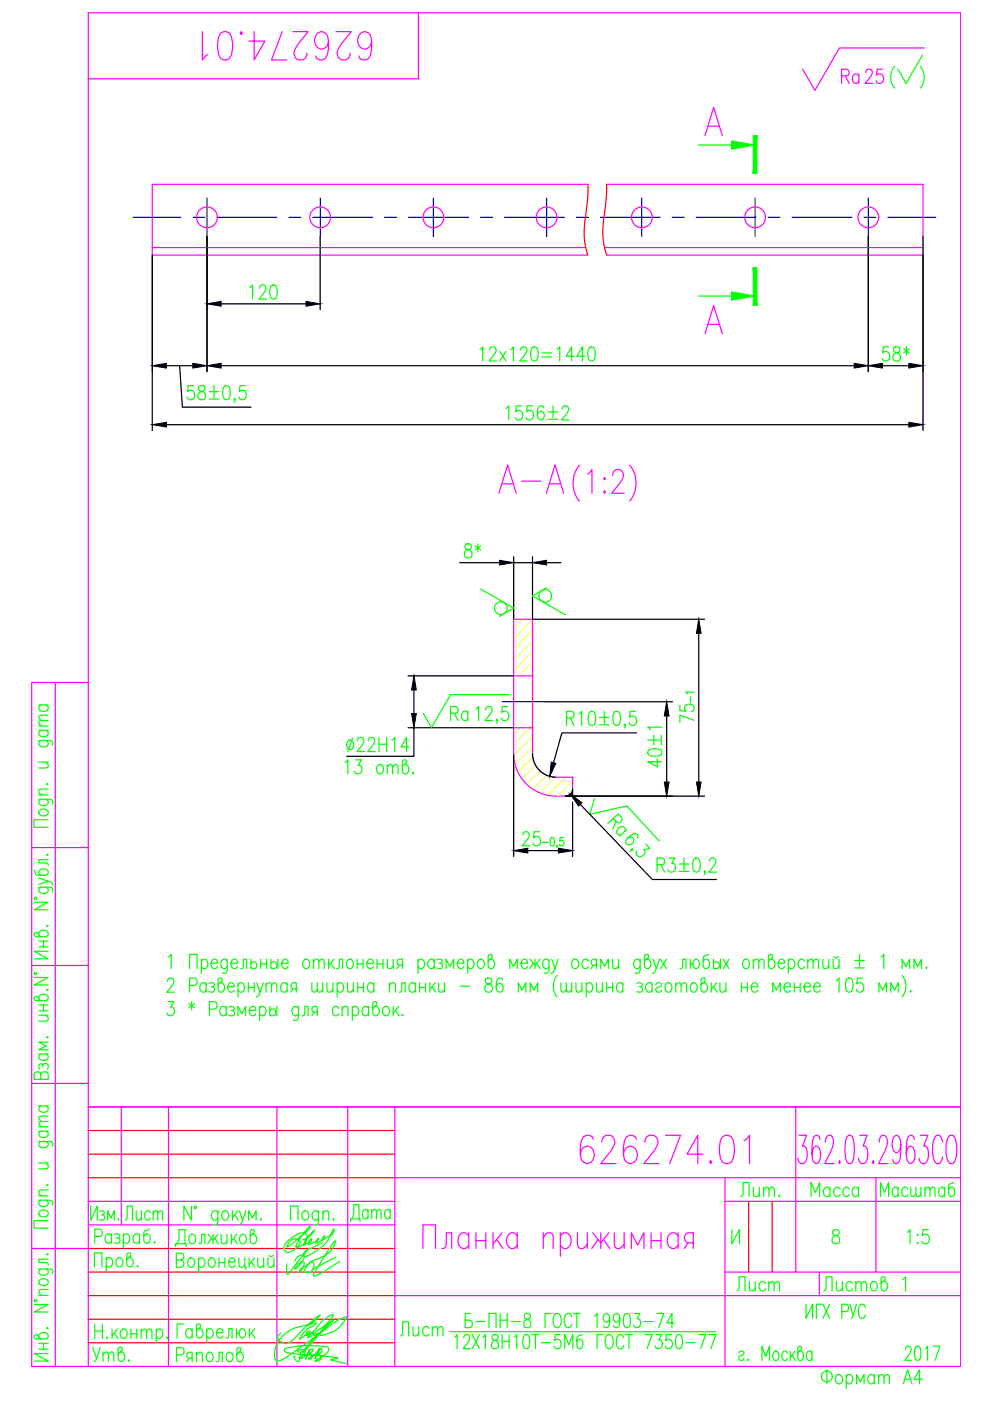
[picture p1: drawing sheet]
<svg xmlns="http://www.w3.org/2000/svg" width="210mm" height="297mm" viewBox="0 0 210 297" stroke-linecap="round" stroke-linejoin="round" font-family="sans-serif">
<defs><g id="words">
<g font-size="10.1" fill="#f0f">
<text x="41.6" y="14.1">626274.01</text>
<text x="104.4" y="105.8">А-А</text>
<text x="121.7" y="248">626274.01</text>
</g>
<text font-size="8.4" fill="#0f0" x="187.7" y="19.8">( )</text>
<text font-size="7.5" fill="#0f0" x="133.7" y="178.5" transform="rotate(-90 133.7 178.5)">Ra</text>
<text font-size="7.1" fill="#0f0" x="73" y="260.3">Дата</text>
<g font-size="6.6" fill="#f0f">
<text x="177.1" y="19">Ra</text>
<text x="182.4" y="19">25</text>
</g>
<g font-size="6.6" fill="#0f0">
<text x="106.2" y="90.3">1556±2</text>
<text x="102.7" y="119.6" transform="rotate(-90 102.7 119.6)">8*</text>
<text x="94.2" y="154.2">Ra</text>
<text x="155.9" y="255.1">Лит.</text>
<text x="170.7" y="255.1">Масса</text>
<text x="185.6" y="255.1">Масштаб</text>
<text x="25.4" y="260">Лист</text>
<text x="18.3" y="290">Утв.</text>
</g>
<g font-size="6.2" fill="#0f0">
<text x="51.9" y="64.6">120</text>
<text x="100.5" y="77.6">12x120=1440</text>
<text x="185.9" y="77.6">58*</text>
<text x="72.3" y="160.5">22H14</text>
<text x="141.1" y="163.7" transform="rotate(-90 141.1 163.7)">40±1</text>
<text x="191.2" y="264.9">1:5</text>
<text x="154.9" y="274.8">Лист</text>
<text x="83.6" y="284.3">Лист</text>
<text x="97.4" y="282.6">Б-ПН-8 ГОСТ 19903-74</text>
<text x="190.5" y="289.6">2017</text>
</g>
<text font-size="6.2" fill="#f0f" x="173.6" y="274.8">Листов</text>
</g></defs>
<g fill="none" stroke="#f0f" stroke-width=".25">
<path d="M88.7 2.7v14h-70M196 10.2h-18l-5.2 9-2.6-4.5M203.7 2.7v287M124.7 39.1h-92.4v15h92.3M128.6 39.1h67.1v15h-67.1M149.5 28.8l1.8-6 1.8 6M150.2 26.8h2.3M32.3 52.5h91.9M128.2 52.5h67.5M149.5 70.8l1.8-6 1.8 6M150.2 68.8h2.3M133.5 98.6a6 6 0 0 1 0 7.7"/>
<path d="M124.6 100.5l.9-.9v5M128.2 101.2l.2 .3-.2 .2-.2-.2zM128.2 104.1l.2 .2-.2 .3-.2-.3zM129.9 100.8a1.22 1.22 0 0 1 .8-1.2h.7a1.29 1.29 0 0 1 .6 1.9l-.4 .7-1.9 2.4h2.7M108.9 131.3h4v28.5a5 5 0 0 0 5 5h3.5v2.5a1.5 1.5 0 0 1-1.5 1.5 9.9 9.9 0 0 1-8.4-2.6 9 9 0 0 1-2.6-6.4zM11.7 144.7v145M18.7 144.7h-12v145h197M108.9 143.3h4M108.9 154.3h4M6.7 179.7h12M6.7 204.7h12M6.7 229.7h12"/>
<path d="M18.7 234.7h185M25.7 234.7v25M35.7 234.7v55M58.7 234.7v55M73.7 234.7v55M83.7 234.7v55M168.7 234.7v35M18.7 259.7h65M18.7 254.7h65M83.7 249.7h120M153.7 254.7h50M153.7 249.7v40"/>
<path d="M169.4 240.7h1.6l-.9 2.3h.5a3.1 3.1 0 0 1 .1 3.4l-.4 .3h-.4l-.5-.3-.3-.8M173.9 241.6l-.2-.6-.4-.3-.7 .3a10.4 10.4 0 0 0-.3 4.8l.3 .6 .5 .3a2.29 2.29 0 0 0 .8-2.9l-.3-.5-.6-.3-.4 .3-.3 .5-.2 .9M175 242.1a1.63 1.63 0 0 1 .6-1.4h.5a1.95 1.95 0 0 1 .5 2.3l-1.7 3.7h2M178 246.1l.1 .3-.1 .3-.1-.3zM179.6 241l.4-.3h.3l.4 .3a8.5 8.5 0 0 1 0 5.4l-.4 .3h-.3l-.4-.3a8.5 8.5 0 0 1 0-5.4zM182.3 240.7h1.6l-.9 2.3h.4a3.1 3.1 0 0 1 .2 3.4l-.5 .3h-.4l-.4-.3-.3-.8M185.1 246.1l.2 .3-.2 .3-.1-.3zM185.7 249.7v20M186.4 242.1a1.71 1.71 0 0 1 .6-1.4h.6a1.92 1.92 0 0 1 .4 2.3l-1.7 3.7h2M191 242.7l-.1 .9-.3 .5-.6 .3a2.29 2.29 0 0 1-.7-2.8l.3-.6 .4-.3 .6 .3a7.8 7.8 0 0 1 0 5.4l-.7 .3-.5-.3-.1-.6M193.9 241.6l-.2-.6-.4-.3h-.3l-.4 .3a10 10 0 0 0-.3 4.8l.3 .6 .5 .3a2.31 2.31 0 0 0 .8-2.9l-.3-.5-.6-.3-.4 .3-.3 .5-.2 .9M195.1 240.7h1.6l-.8 2.3h.4a3.1 3.1 0 0 1 .1 3.4l-.4 .3h-.4l-.5-.3-.2-.8"/>
<path d="M199.9 242.1l-.2-.5a1.01 1.01 0 0 0-1.1-.9 5.4 5.4 0 0 0 0 6 1.23 1.23 0 0 0 1.3-1.4M201.4 240.7a1.23 1.23 0 0 1 1.3 1.4 5.2 5.2 0 0 1-.7 4.6 1.24 1.24 0 0 1-1.3-1.4 5.1 5.1 0 0 1 .7-4.6zM6.7 264.7h12M83.7 274.7h120M89.7 264.7v-5h2.6v5M93.7 264.7h.4l.3-.2 .2-.7v-2.4h1.2v3.3M99.4 262.1a1.11 1.11 0 0 0-1.1-.8 1.11 1.11 0 0 0-1 .8 1.88 1.88 0 0 0 .8 2.6h.5l.8-.7M99.4 261.4v3.3M100.9 263h2.1M100.9 261.4v3.3M103 261.4v3.3M104.5 261.4v3.3"/>
<path d="M105.3 262.8l1.3 1.9M106.4 261.4l-1.9 2.4M109.7 262.1a1.11 1.11 0 0 0-1.1-.8 1.11 1.11 0 0 0-1 .8 1.88 1.88 0 0 0 .7 2.6h.6l.8-.7M109.7 261.4v3.3M115.2 262.3l.9-.9h.6l.4 .2 .2 .5v2.6M115.2 261.4v3.3M118.8 262.1a1.11 1.11 0 0 1 1.1-.8 1.11 1.11 0 0 1 1 .8 2.01 2.01 0 0 1-.8 2.6h-.5l-.8-.7M118.8 261.4v5M122.4 261.4v2.4l.2 .7 .4 .2h.6l.9-.9M124.5 261.4v3.3M125.7 261.4l1.7 2.1 1.7-2.1M126.8 262.8l-1.3 1.9"/>
<path d="M127.4 261.4v3.3M128 262.8l1.3 1.9M130.2 261.4v2.4l.2 .7 .4 .2h.6l.9-.9M132.3 261.4v3.3M133.9 264.7v-3.3l1.3 2.6 1.3-2.6v3.3M138 263h2.1M138 261.4v3.3M140.1 261.4v3.3M143.8 262.1a1.11 1.11 0 0 0-1.1-.8 1.11 1.11 0 0 0-1 .8 1.88 1.88 0 0 0 .7 2.6h.6l.8-.7M143.8 261.4v3.3M145.9 263.5l-.8 1.2M147 263.5h-1.1a1.13 1.13 0 0 1-.8-1.1 1.13 1.13 0 0 1 .8-1h1.1v3.3"/>
<path d="M153.7 269.7h50M18.7 289.7v-287h185v287"/>
<circle cx="43.9" cy="46.1" r="2.2"/>
<circle cx="67.9" cy="46.1" r="2.2"/>
<circle cx="91.9" cy="46.1" r="2.2"/>
<circle cx="115.9" cy="46.1" r="2.2"/>
<circle cx="136.1" cy="46.1" r="2.2"/>
<circle cx="160.1" cy="46.1" r="2.2"/>
<circle cx="184.1" cy="46.1" r="2.2"/>
</g>
<g fill="none" stroke="#00f" stroke-width=".25">
<path d="M28.2 46.1h10.2M40.9 46.1h2.6M43.9 42v8.2M46 46.1h12.7M61.2 46.1h2.6M66.3 46.1h12.7M67.9 42v8.2M81.6 46.1h2.5M86.6 46.1h12.7M91.9 42v8.2M101.9 46.1h2.5M107 46.1h12.7"/>
<path d="M115.9 42v8.2M122.2 46.1h2.5M127.3 46.1h12.7M136.1 42v8.2M142.5 46.1h2.6M147.6 46.1h12.7M160.1 42v8.2M162.8 46.1h2.6M167.9 46.1h12.7M183.2 46.1h2.5M184.1 42v8.2M188.2 46.1h10.2"/>
<path d="M106.4 148.8h9.3"/>
</g>
<path d="M124.7 39.1a48.9 48.9 0 0 1-.8 8.6v3.2l.7 3.2M128.6 39.1a52.2 52.2 0 0 1-.7 8.6v3.2l.7 3.2M18.7 239.7h65M18.7 244.7h65M18.7 249.7h65M158.7 254.7v15M163.7 254.7v15M18.7 264.7h65M18.7 269.7h65M18.7 274.7h65M18.7 279.7h65M18.7 284.7h65" fill="none" stroke="#f00" stroke-width=".25"/>
<g fill="none" stroke="#000" stroke-width=".25">
<path d="M32.3 54.1v37.2M43.9 50.2v28.6M67.9 50.2v15.5M184.1 50.2v28.6M195.7 50.2v41.1M35.3 77.5h5.6M38.1 77.5l.6 8.8h14.5M46.9 77.5h134.2M46.9 64.4h18M35.3 90h157.4M97.5 119.3h8.4M108.9 118v13.3"/>
<path d="M108.9 119.3h4M112.9 118v13.3h36.5M115.9 119.3h3M148.2 134.3v31.5M86.5 143.3h22.4M86.5 154.3h22.4M87.8 154.3v6.1h-14.3M87.8 146.3v5M112.9 159.8a5 5 0 0 0 4.9 5M115.7 148.8h26.9M135 155.4h-15.9l-1.7 6.3M141.4 151.8v14"/>
<path d="M108.9 160v21.6M119.8 168.8a1.5 1.5 0 0 0 1.6-1.5v1.7M119.9 168.8h29.5M121.4 170v11.6M123 170.5l15.3 16h13.6M111.9 180.3h6.5"/>
</g>
<g fill="none" stroke="#0f0" stroke-width=".25">
<path d="M148.1 30.8h7M148.1 62.8h7M41 81.8h-1.1l-.1 1.2a.88 .88 0 0 1 1.1-.1 .88 .88 0 0 1 .4 1 .82 .82 0 0 1-.7 .8 .82 .82 0 0 1-.9-.5M42.2 81.9a.67 .67 0 0 0 .2 1 .98 .98 0 0 1 1.1 .7 .98 .98 0 0 1-.5 1.1 .88 .88 0 0 1-1.1-.6 .88 .88 0 0 1 .7-1.1l.5-.1a.61 .61 0 0 0 .4-.6 .61 .61 0 0 0-.5-.5zM44.4 83h2M44.4 84.6h2M45.4 81.8v2.5M47.6 81.9l.5-.1a1.44 1.44 0 0 1 .7 1.7l-.3 1.1-.6 .1a1.46 1.46 0 0 1-.7-1.7zM49.8 84.6l-.1 .1-.1-.1 .1-.1a.62 .62 0 0 1-.1 .8M52 81.8h-1.1l-.1 1.2a.87 .87 0 0 1 1.1-.1 .87 .87 0 0 1 .3 1 .82 .82 0 0 1-.6 .8 .82 .82 0 0 1-1-.5M101.9 124.9l7 4-3 1.8M115.9 124.6l-3 1.7 7 4.1"/>
<path d="M8.2 157l2.7 .1a.59 .59 0 0 1 .2 .9M8.2 154.8h2M8.2 153.9h2M8.2 149.5h2M8.6 157l-.1 .1a.59 .59 0 0 0-.1 .9 1.07 1.07 0 0 0 1.1 .3 1.07 1.07 0 0 0 .7-.8l-.4-.5M8.6 154.8a.67 .67 0 0 0-.4 .7 .67 .67 0 0 0 .4 .6 1.01 1.01 0 0 0 1.6-.8l-.4-.5M8.6 149.5a.66 .66 0 0 0-.4 .6 .66 .66 0 0 0 .4 .6 .9 .9 0 0 0 1.2 .1 .9 .9 0 0 0 .3-1.1l-.3-.2M10.2 152.8l-1.8 .1-.2 .4 .6 .6M10.2 151.6l-1.8 .2-.2 .4 .6 .6M103 150.5l.2-.6 .7-.1a.93 .93 0 0 1 .1 1.5l-1.2 1.5h1.6M105.5 152.6l-.1 .2-.1-.2 .1-.1a.65 .65 0 0 1-.1 .8M107.7 149.8h-1.2l-.1 1.3a.87 .87 0 0 1 1.1-.2 .87 .87 0 0 1 .4 1 .82 .82 0 0 1-.7 .9 .82 .82 0 0 1-.9-.6"/>
<path d="M107.9 147.3h-12.4l-4 7-1.7-3M120.1 152.2h1.1a.73 .73 0 0 0 .5-.7 .73 .73 0 0 0-.5-.7h-1.1v3M120.9 152.2l.8 1.6M122.8 151.4l.5-.6v3M125 151l.6-.2a1.46 1.46 0 0 1 .7 1.7l-.3 1.2-.6 .1a1.46 1.46 0 0 1-.7-1.7zM127.1 152.1h2.1M127.1 153.7h2.1M128.1 150.8v2.6M130.3 151l.6-.2a1.44 1.44 0 0 1 .7 1.7l-.4 1.2-.6 .1a1.46 1.46 0 0 1-.6-1.7zM132.6 153.7l-.1 .1-.1-.1 .1-.2a.62 .62 0 0 1-.1 .9M134.8 150.8h-1.2l-.1 1.3a.87 .87 0 0 1 1.1-.2 .87 .87 0 0 1 .4 1.1 .82 .82 0 0 1-.7 .8 .82 .82 0 0 1-.9-.6M144.2 149.5v1.2l1.2 .1a.88 .88 0 0 1-.1-1.1 .88 .88 0 0 1 1-.4 .82 .82 0 0 1 .8 .7 .82 .82 0 0 1-.5 .9"/>
<path d="M146.4 147.8v1.2M147.2 152.7l-3-1.1v1.6M147.2 146.8h-1.8l.3 .3M8.2 169.5l2.7 .1a.59 .59 0 0 1 .2 .9M8.2 168.5h2M8.2 161.6h2M8.4 171.9a1.07 1.07 0 0 1 1.1-.4 1.07 1.07 0 0 1 .7 .9 1.06 1.06 0 0 1-1.1 .6 1.06 1.06 0 0 1-.9-.9zM8.6 169.5l-.1 .1a.59 .59 0 0 0-.1 .9 1.07 1.07 0 0 0 1.1 .3 1.07 1.07 0 0 0 .7-.9l-.4-.4M9.7 161.6l.5 .5-.1 .6-1.9 .1M9.9 166.3l.2-.2 .1 .2-.1 .1zM10.2 173.8h-3v1.6h3M10.2 167.3l-1.8 .1-.2 .6 .6 .5"/>
<path d="M73.2 161.7l.6-.6v3M75.4 161.1h1.2l-.7 1.1h.4a.94 .94 0 0 1 .4 1.4 .94 .94 0 0 1-1.5 .2l-.1-.3M80.2 162.2a.8 .8 0 0 1 .9 .1 .8 .8 0 0 1 .2 .9 .8 .8 0 0 1-.9 .9 1.18 1.18 0 0 1-.2-1.9zM82.1 162.7l.6-.6 .4 .1 .1 1.9M82.1 162.1v2M83.2 162.7l.6-.6 .5 .1 .1 1.9M85.8 162.1a1 1 0 0 1 .9 1 1 1 0 0 1-.9 1l-.5-.6v-2.1l.4-.3h.3l.2 .4-.1 .3-.8 .7M87.6 163.8l.1 .2-.1 .1-.1-.1zM110.8 177.1l.3-.6 .7-.2a.92 .92 0 0 1 .1 1.6l-1.2 1.4h1.6M114.4 176.3h-1.1l-.2 1.3a.87 .87 0 0 1 1.1-.2 .87 .87 0 0 1 .4 1.1 .82 .82 0 0 1-.7 .8 .82 .82 0 0 1-.9-.5M115 178.6h1.2M116.8 177.7l.4-.1a1.14 1.14 0 0 1 0 1.7h-.2a1.28 1.28 0 0 1-.2-1.6z"/>
<path d="M118.2 179.3h-.2h.2l-.2 .4M119.4 177.6h-.6l-.1 .7a.52 .52 0 0 1 .8 .1 .52 .52 0 0 1-.1 .7 .52 .52 0 0 1-.8-.1M126.1 169.3l-1.1 3.3 7.9-1.7 6.8 7.4M137 179l.8 .9-1.3 .3a.94 .94 0 0 1-.2 1.3 .94 .94 0 0 1-1.3-.3l-.1-.3 .1-.5M7.2 191.3h3l-3 1.6h3M7.2 184.4l.5 1.1 2 .1a.64 .64 0 0 0 .5-.6 .64 .64 0 0 0-.4-.7 .91 .91 0 0 0-1.1 0 .91 .91 0 0 0-.3 1l.2 .3M7.3 190.3h.4v.3h-.4zM8.2 198.1a1 1 0 0 1 1-.9 1 1 0 0 1 1 .9l-.5 .5h-2.2l-.3-.3v-.4l.5-.2 .2 .1 .7 .8M8.2 188.1l2.7 .1a.59 .59 0 0 1 .2 .9M8.2 186.1l2 .7-2 .7M8.2 199.5h2M8.6 188.1l-.1 .1a.59 .59 0 0 0-.1 .9 1.07 1.07 0 0 0 1.1 .3 1.07 1.07 0 0 0 .7-.9l-.4-.4"/>
<path d="M9.2 199.5v1.3M9.9 196.3l.2-.1 .1 .1-.1 .1zM9.9 181.2l.2-.1 .1 .1zM10.2 186.8l.6 .3 .4 .5M10.2 182.3h-2v.7l1.9 .1 .1 .4M139.3 183.3h1.1a.73 .73 0 0 0 .5-.7 .73 .73 0 0 0-.5-.7h-1.1v3M140.1 183.3l.8 1.6M141.8 181.9h1.3l-.7 1.1a.9 .9 0 0 1 .7 1.3 .9 .9 0 0 1-1.4 .3l-.1-.3M144 183.2h2.1M144 184.8h2.1M145 181.9v2.6M147.2 182.1l.6-.2a1.44 1.44 0 0 1 .7 1.7l-.4 1.2-.5 .1a1.46 1.46 0 0 1-.7-1.7z"/>
<path d="M149.5 184.8l-.1 .1-.1-.1 .1-.2a.63 .63 0 0 1-.1 .9M150.4 182.6l.2-.5 .7-.2a.93 .93 0 0 1 .1 1.6l-1.1 1.4h1.6M7.2 207.2h3l-3 1.6h3M7.3 206.3h.4v.3h-.4zM8.2 211.7a1 1 0 0 1 1-.9 1 1 0 0 1 1 .9l-.5 .4h-2.2l-.3-.3v-.3l.5-.3 .2 .2 .7 .7M8.2 200.8h2M8.2 215.2h2M8.2 213.1h2M8.2 214.3h2M9.2 213.1v1.2M9.7 215.2l.5 .6-.1 .6-1.9 .1M9.9 219.9h.3l-.1 .1z"/>
<path d="M9.9 209.9l.2-.2 .1 .2-.1 .1zM10.2 201.7h-3l3 1.6h-3M35.5 208.1l.2-.6 .7-.1a.93 .93 0 0 1 .1 1.5l-1.1 1.5h1.6M35.6 212.4h1.3l-.7 1.1h.3a.95 .95 0 0 1 .4 1.4 .95 .95 0 0 1-1.4 .2l-.1-.3M35.7 202.9l.6-.5v3M40.1 212.8l1.1 .9M40.2 208.9h1a.81 .81 0 0 0 .6-.8 .81 .81 0 0 0-.6-.7h-1v3M40.2 205.4v-3h1.6v3M40.6 212.4v1.7M41.2 212.8l-1.1 .9M42.7 203.8a.67 .67 0 0 1 .6-.5 .67 .67 0 0 1 .7 .5 1.01 1.01 0 0 1-.9 1.6l-.4-.5M42.7 203.4v3"/>
<path d="M43.7 208.8a.66 .66 0 0 0-.6-.5 .66 .66 0 0 0-.6 .5 .91 .91 0 0 0-.1 1.1 .91 .91 0 0 0 1.1 .3l.2-.3M43.7 208.4v2M44.3 208.5a.71 .71 0 0 1 1.1 .3l-.1 .3-.5 .1M44.4 213.9h1a.82 .82 0 0 0 .6-.7 .82 .82 0 0 0-.6-.8h-1v3M44.8 204.2h1.3a.67 .67 0 0 0-.4-.8 .67 .67 0 0 0-.8 .4 1.01 1.01 0 0 0 .8 1.6l.4-.5M45.1 209.2a.59 .59 0 0 1 .5 .6 .59 .59 0 0 1-.5 .6l-.8-.2M46.7 208.4a1 1 0 0 1 .9 1 1 1 0 0 1-.9 1l-.5-.6v-2.1l.4-.3h.3l.2 .4-.1 .3-.8 .7M48 213.8a.67 .67 0 0 0-.7-.5 .67 .67 0 0 0-.6 .5 1.01 1.01 0 0 0 .8 1.6l.5-.5M48 213.4v2M48.2 203.8l-.1-.1a.59 .59 0 0 0-1-.2 1.07 1.07 0 0 0-.3 1.1 1.07 1.07 0 0 0 .9 .8l.5-.5M48.2 203.4l-.1 2.7a.59 .59 0 0 1-1 .1M48.3 209.2h1.4a.67 .67 0 0 0-.5-.8 .67 .67 0 0 0-.8 .4 .99 .99 0 0 0 .8 1.6l.5-.5"/>
<path d="M48.5 213.5a.73 .73 0 0 1 1.2 .3l-.4 .4h-.3M49 204.2h1.4a.67 .67 0 0 0-.5-.8 .67 .67 0 0 0-.8 .4 1.01 1.01 0 0 0 .8 1.6l.5-.5M49.3 214.2a.58 .58 0 0 1 .5 .6 .58 .58 0 0 1-.5 .6l-.8-.2M50.5 208.8l.2-.3a.8 .8 0 0 1 .9 .1 .8 .8 0 0 1 .2 .9 .8 .8 0 0 1-.9 .9l-.4-.5M50.5 215.4v-2l.8 1.5 .8-1.5v2M50.5 208.4v3M51 205.4l.5-.2 .1-1.8h.7v2M52.6 209.4h1.3M52.6 208.4v2M52.9 214.2h1.3a.67 .67 0 0 0-.4-.8 .67 .67 0 0 0-.8 .4 1.01 1.01 0 0 0 .8 1.6l.4-.5M53.2 204.2a.73 .73 0 0 1 1.2 0 .73 .73 0 0 1-.4 1.2h-.4l-.4-.3M53.2 203.4v2"/>
<path d="M53.9 208.4v2M54.5 208.4l.6 2 .7-2M55 213.8a.67 .67 0 0 1 .7-.5 .67 .67 0 0 1 .6 .5 1.01 1.01 0 0 1-.8 1.6l-.5-.5M55 213.4v3M55.1 210.4l-.2 .5-.5 .5M55.3 204.4h1.2M55.3 203.4v2M56.4 208.9l.6-.5 .4 .1 .2 1.9M56.4 208.4v2M56.5 203.4v2M57.2 214.2a.73 .73 0 0 1 1.2 0 .73 .73 0 0 1-.4 1.2h-.4l-.4-.3M57.2 213.4v2"/>
<path d="M57.4 204.2a.73 .73 0 0 1 1.2 0 .73 .73 0 0 1-.4 1.2h-.4l-.4-.3M57.4 203.4v2M57.6 208.9l.5-.5 .5 .1 .1 1.9M58.7 213.4v2M58.9 203.4v2M59.7 204.2h1.4a.67 .67 0 0 0-.4-.8 .67 .67 0 0 0-.9 .4 1.01 1.01 0 0 0 .8 1.6l.5-.5M60.9 208.8a.66 .66 0 0 0-.7-.5 .66 .66 0 0 0-.6 .5 .91 .91 0 0 0 0 1.1 .91 .91 0 0 0 1 .3l.3-.3M60.9 208.4v2M62.1 209.7l-.4 .7M62.8 209.7h-.7l-.2-.2a.67 .67 0 0 1 .2-1.1h.7v2M63.3 213.8l-.3-.3a.64 .64 0 0 0-1 .3 1.01 1.01 0 0 0 .8 1.6l.5-.5M63.3 213.4l-.1 2.7-.4 .3-.6-.2"/>
<path d="M64.1 215.4l.4-.2 .1-1.8h.7v2M64.5 203.5a.64 .64 0 0 1 1.1 .3 1.01 1.01 0 0 1-.9 1.6 1.18 1.18 0 0 1-.2-1.9zM66.1 208.4l.1 1.8 .5 .2 .6-.6M66.5 203.9l.5-.5 .5 .1 .1 1.9M66.5 203.4v2M66.6 214.6l-.5 .8M67.3 208.4l.1 1.8 .4 .2 .6-.6M67.3 214.6l-1-.1a.67 .67 0 0 1 .3-1.1h.7v2M67.6 203.9l.6-.5 .4 .1 .1 1.9M68.4 208.4v2M69.3 208.4l.1 1.8 .6 .2 .6-.6M69.7 203.4v2"/>
<path d="M70.1 204.2l.8 1.2M70.6 208.4v2M70.8 203.4l-1.1 1.4M71.4 205.4l.4-.2 .2-1.8h.6v2M71.5 208.8l.2-.3a.8 .8 0 0 1 1 .1 .8 .8 0 0 1 .2 .9 .8 .8 0 0 1-.9 .9l-.5-.5M71.5 208.4v3M71.8 213.8a.67 .67 0 0 0-.6-.5 .67 .67 0 0 0-.6 .5 1.01 1.01 0 0 0 .8 1.6l.4-.5M72.5 213.9l.6-.5 .6 .1 .1 1.9M72.5 213.4v2M73.7 208.4l.1 1.8 .5 .2 .6-.6M73.8 203.5a.64 .64 0 0 1 1 .3 1.01 1.01 0 0 1-.8 1.6 1.19 1.19 0 0 1-.2-1.9zM74.7 213.8a.66 .66 0 0 1 .6-.5 .66 .66 0 0 1 .6 .5 1.01 1.01 0 0 1-.7 1.6l-.5-.5"/>
<path d="M74.7 213.4v3M74.9 208.4v2M75.7 204.4h1.3M75.7 203.4v2M75.8 209.4h1.3M75.8 208.4v2M77 203.4v2M77.1 208.4v2M77.8 204.2h1.4a.67 .67 0 0 0-.5-.8 .67 .67 0 0 0-.8 .4 1.01 1.01 0 0 0 .8 1.6l.5-.5M78.1 213.8a.67 .67 0 0 0-.6-.5 .67 .67 0 0 0-.6 .5 1.01 1.01 0 0 0 .8 1.6l.4-.5M78.1 213.4v2M79.3 208.8l-.3-.3a.8 .8 0 0 0-.9 .1 .8 .8 0 0 0-.2 .9l.3 .7a.65 .65 0 0 0 1.1-.3"/>
<path d="M79.3 208.4v2M79.5 213.4a1 1 0 0 1 .9 1 1 1 0 0 1-.9 1l-.5-.6v-2.2l.4-.2h.3l.2 .4-.1 .3-.8 .7M79.9 204.4h1.3M79.9 203.4v2M81.2 203.4v2M81.4 213.5a.64 .64 0 0 1 1.1 .3 1.01 1.01 0 0 1-.8 1.6 1.18 1.18 0 0 1-.3-1.9zM82.1 203.4l.1 1.8 .6 .2 .6-.6M82.6 208.9l.6-.5 .5 .1 .1 1.9M82.6 208.4v2M83.4 203.4v2M83.4 213.4v2M83.8 214.2l.8 1.2"/>
<path d="M84.5 213.4l-1.1 1.4M84.6 210.4l.5-.2 .1-1.8h.7v2M84.6 204.6l-.4 .8M85.3 204.6l-.9-.1a.67 .67 0 0 1 .2-1.1h.7v2M85.3 215.1l.1 .1-.1 .2-.1-.2zM88.1 208.8l-.5-.4a1 1 0 0 0-.9 1 1 1 0 0 0 .9 1l.5-.5M88.1 208.4v2M88.6 203.8a.67 .67 0 0 1 .7-.5 .67 .67 0 0 1 .6 .5 1.01 1.01 0 0 1-.8 1.6l-.5-.5M88.6 203.4v3M89 209.4h1.2M89 208.4v2M90.2 208.4v2"/>
<path d="M91.2 208.4v2M91.6 209.2l.8 1.2M92.1 203.8a.67 .67 0 0 0-.7-.5 .67 .67 0 0 0-.6 .5 1.01 1.01 0 0 0 .8 1.6l.5-.5M92.1 203.4v2M92.3 208.4l-1.1 1.4M92.6 203.5a.73 .73 0 0 1 1.2 .3l-.4 .4h-.3M93 208.4l.1 1.8 .6 .2 .5-.6M93.4 204.2a.59 .59 0 0 1 .5 .6 .59 .59 0 0 1-.5 .6l-.8-.2M94.2 208.4v2M94.6 205.4v-2l.8 1.5 .8-1.5v2M97 204.2h1.4a.67 .67 0 0 0-.5-.8 .67 .67 0 0 0-.8 .4 1.01 1.01 0 0 0 .8 1.6l.5-.5M97.5 209.1h2.1"/>
<path d="M99.2 203.8a.66 .66 0 0 1 .6-.5 .66 .66 0 0 1 .6 .5 1.01 1.01 0 0 1-.8 1.6l-.4-.5M99.2 203.4v3M101.5 203.5a.64 .64 0 0 1 1.1 .3 1.01 1.01 0 0 1-.8 1.6 1.19 1.19 0 0 1-.3-1.9zM103 207.5a.68 .68 0 0 0 .3 1 .98 .98 0 0 1 1.1 .7 .98 .98 0 0 1-.6 1.2 .87 .87 0 0 1-1-.7 .87 .87 0 0 1 .7-1.1l.4-.1a.61 .61 0 0 0 .4-.6 .61 .61 0 0 0-.5-.5zM103.9 203.4a1 1 0 0 1 1 1 1 1 0 0 1-1 1l-.4-.6v-2.2l.3-.2h.4l.2 .4-.1 .3-.8 .7M106.6 207.8l-.1-.3-.4-.1-.6 .1a2.84 2.84 0 0 0 0 2.7 .66 .66 0 0 0 1.1-.3 .86 .86 0 0 0 0-1 .86 .86 0 0 0-1.1-.3l-.3 .8M108.1 205.4v-2l.8 1.5 .8-1.5v2M109.9 210.4v-2l.8 1.5 .8-1.5v2M110.5 204.2h1.3a.67 .67 0 0 0-.4-.8 .67 .67 0 0 0-.8 .4 1.01 1.01 0 0 0 .8 1.6l.4-.5M112.4 210.4v-2l.8 1.5 .8-1.5v2M112.4 203.4l1 1.2 1.1-1.2M113.1 204.2l-.8 1.2"/>
<path d="M113.4 203.4v2M113.8 204.2l.8 1.2M116.4 203.8l-.2-.3a.64 .64 0 0 0-1.1 .3 1.01 1.01 0 0 0 .9 1.6l.4-.5M116.4 203.4l-.1 2.7-.3 .3-.6-.2M117 203.4l.7 2 .7-2M117.7 205.4l-.5 .8-.3 .2M118.1 206.8a3.6 3.6 0 0 0 0 4.6M118.9 208.4l.1 1.8 .5 .2 .6-.6M120.1 208.4l.1 1.8 .4 .2 .6-.6M121.2 208.4v2M121.5 203.5a.64 .64 0 0 1 1.1 .3 1.01 1.01 0 0 1-.8 1.6 1.19 1.19 0 0 1-.3-1.9zM122.1 208.4l.1 1.8 .6 .2 .6-.6"/>
<path d="M123.4 208.4v2M124.3 208.8l.4-.4a1 1 0 0 1 1 1 1 1 0 0 1-1 1l-.4-.5M124.3 208.4v3M124.7 203.8a.66 .66 0 0 0-.6-.5 .66 .66 0 0 0-.6 .5 1.01 1.01 0 0 0 .8 1.6l.4-.5M125.8 204.6l-.5 .8M126.5 208.4l.1 1.8 .5 .2 .6-.6M126.5 204.6l-.9-.1a.66 .66 0 0 1 .2-1.1h.7v2M127.4 205.4v-2l.8 1.5 .8-1.5v2M127.7 208.4v2M128.6 209.4h1.3M128.6 208.4v2M129.9 203.4l.1 1.8 .6 .2 .5-.6"/>
<path d="M129.9 208.4v2M131.1 203.4v2M132.1 208.8a.66 .66 0 0 0-.7-.5 .66 .66 0 0 0-.6 .5 .91 .91 0 0 0 0 1.1 .91 .91 0 0 0 1 .3l.3-.3M132.1 208.4v2M135 208.5a.71 .71 0 0 1 1.2 .3l-.4 .4h-.3M135.7 203.8l-.2-.3a.64 .64 0 0 0-1 .3 1.01 1.01 0 0 0 .8 1.6l.4-.5M135.7 203.4l-.1 2.7-.3 .3-.6-.2M135.8 209.2a.59 .59 0 0 1 .5 .6 .59 .59 0 0 1-.5 .6l-.8-.2M137.1 203.4a1 1 0 0 1 .9 1 1 1 0 0 1-.9 1l-.5-.6v-2.2l.4-.2h.3l.3 .4-.2 .3-.8 .7M138.2 208.8l-.2-.3a.8 .8 0 0 0-.9 .1 .8 .8 0 0 0-.2 .9l.3 .7a.65 .65 0 0 0 1-.3M138.2 208.4v2M138.5 203.4l.6 2 .7-2"/>
<path d="M139 208.8a.66 .66 0 0 1 .7-.5 .66 .66 0 0 1 .6 .5l-.1 .3-.8 .3a.55 .55 0 0 0-.3 .8 .73 .73 0 0 0 1.2-.3M139.1 205.4l-.4 .8-.4 .2M140.1 203.4l1.2 2M141.3 208.5a.8 .8 0 0 1 .9 .1 .8 .8 0 0 1 .3 .9 .8 .8 0 0 1-.9 .9 1.18 1.18 0 0 1-.3-1.9zM141.3 203.4l-1.2 2M143.3 208.9l.5-.5 .5 .1 .1 1.9M143.3 208.4v2M144.2 205.4l.4-.2 .1-1.8h.7v2M144.4 208.9l.6-.5 .4 .1 .2 1.9M146.3 204.4h.6a.88 .88 0 0 1 .8-1 1.07 1.07 0 0 1 .6 1 1.07 1.07 0 0 1-.8 1 1.01 1.01 0 0 1-.6-1M146.3 203.4v2M146.7 208.5l.2-.1a1 1 0 0 1 .9 1 1 1 0 0 1-.9 1 1.17 1.17 0 0 1-.2-1.9z"/>
<path d="M149.1 208.4a1 1 0 0 1 .9 1 1 1 0 0 1-.9 1l-.5-.6v-2.1l.4-.3h.3l.3 .4-.2 .3-.8 .7M150.2 202.4l-1 .4-.1 2a.64 .64 0 0 0 .6 .6 .64 .64 0 0 0 .6-.5 .91 .91 0 0 0 .1-1.1 .91 .91 0 0 0-1.1-.3l-.2 .3M150.8 208.4v2M151.3 204.2a.73 .73 0 0 1 1.2 0 .73 .73 0 0 1-.4 1.2h-.5l-.3-.3M151.3 209.2l.8 1.2M151.3 203.4v2M151.9 208.4l-1.1 1.4M152.6 208.4l.1 1.8 .6 .2 .6-.6M152.7 203.4v2M153.3 203.4l1.3 2M153.9 208.4v2M154.6 203.4l-1.3 2"/>
<path d="M157.2 209.4h1.3M157.2 208.4v2M157.8 203.5a.64 .64 0 0 1 1 .3 1.01 1.01 0 0 1-.8 1.6 1.19 1.19 0 0 1-.2-1.9zM158.5 208.4v2M159.3 209.2h1.3a.67 .67 0 0 0-.4-.8 .67 .67 0 0 0-.8 .4 .99 .99 0 0 0 .8 1.6l.4-.5M159.7 203.9l.6-.5 .5 .1 .1 1.9M159.7 203.4v2M160.9 203.9l.5-.5 .5 .1 .1 1.9M163.4 203.4a1 1 0 0 1 .9 1 1 1 0 0 1-.9 1l-.5-.6v-2.2l.4-.2h.3l.2 .4-.1 .3-.8 .7M163.8 210.4v-2l.8 1.5 .8-1.5v2M165 204.2h1.3a.67 .67 0 0 0-.4-.8 .67 .67 0 0 0-.8 .4 1.01 1.01 0 0 0 .8 1.6l.4-.5M166.2 209.2h1.4a.67 .67 0 0 0-.4-.8 .67 .67 0 0 0-.9 .4 .99 .99 0 0 0 .9 1.6l.4-.5"/>
<path d="M167.2 203.8a.66 .66 0 0 1 .6-.5 .66 .66 0 0 1 .6 .5 1.01 1.01 0 0 1-.8 1.6l-.4-.5M167.2 203.4v3M168.4 209.4h1.3M168.4 208.4v2M169.7 208.4v2M170.5 209.2h1.3a.66 .66 0 0 0-.4-.8 .66 .66 0 0 0-.8 .4 .99 .99 0 0 0 .8 1.6l.4-.5M170.6 203.8a.66 .66 0 0 0-.7-.5 .66 .66 0 0 0-.6 .5 1.01 1.01 0 0 0 .8 1.6l.5-.5M171.3 203.9l.5-.5 .5 .1 .1 1.9M171.3 203.4v2M172.4 203.9l.6-.5 .4 .1 .1 1.9M172.5 209.2h1.4a.67 .67 0 0 0-.4-.8 .67 .67 0 0 0-.9 .4 1 1 0 0 0 .8 1.6l.5-.5M174.5 203.4l.1 1.8 .5 .2 .6-.6"/>
<path d="M175.7 203.4v2M176.6 203.4l.2 1.8 .5 .2 .6-.6M176.9 202.8a.5 .5 0 0 0 .4 .3 .5 .5 0 0 0 .5-.3M177.3 207.9l.6-.5v3M177.9 203.4v2M179.6 207.5l.6-.1a1.44 1.44 0 0 1 .7 1.7l-.4 1.1-.6 .2a1.46 1.46 0 0 1-.6-1.8zM181.2 203.7h2.1M181.2 205.2h2.1M182.2 202.4v2.5M182.9 207.4h-1.1l-.1 1.2a.87 .87 0 0 1 1.1-.1 .87 .87 0 0 1 .3 1 .82 .82 0 0 1-.6 .9 .82 .82 0 0 1-1-.6M186.4 210.4v-2l.7 1.5 .8-1.5v2M186.8 202.9l.6-.5v3"/>
<path d="M188.9 210.4v-2l.8 1.5 .8-1.5v2M191.3 206.8a3.6 3.6 0 0 1 0 4.6M191.3 205.4v-2l.8 1.5 .8-1.5v2M193.1 210.1l.1 .1-.1 .2-.1-.2zM193.8 205.4v-2l.8 1.5 .8-1.5v2M196.4 205.1l.1 .1-.1 .2-.1-.2zM8.2 239.8h2M8.2 238.9h2M8.2 234.5h2M8.2 223.5h2M8.6 239.8a.66 .66 0 0 0-.4 .7 .66 .66 0 0 0 .4 .6 1.01 1.01 0 0 0 1.6-.8l-.4-.5M8.6 234.5a.67 .67 0 0 0-.4 .6 .67 .67 0 0 0 .4 .6 1.01 1.01 0 0 0 1.6-.8l-.4-.4"/>
<path d="M8.6 227.8a.73 .73 0 0 0-.7-.6 .73 .73 0 0 0-.7 .6v1h3v-1a.82 .82 0 0 0-.8-.6 .82 .82 0 0 0-.8 .6v1M8.6 223.5a.67 .67 0 0 0-.4 .6 .67 .67 0 0 0 .4 .6 1.01 1.01 0 0 0 1.6-.8l-.4-.4M9.1 225.9a.59 .59 0 0 1 .6-.5 .59 .59 0 0 1 .5 .5l-.1 .8M9.1 226.2l-.2-.6-.3-.1a.73 .73 0 0 0-.2 1.2M10.2 237.8l-1.8 .1-.2 .4 .6 .6M10.2 236.6l-1.8 .1-.2 .5 .6 .6M10.2 221h-2l1.6 .7-1.6 .9h2M8.2 254.5l2.7 .1 .3 .3-.1 .6M8.2 242l2.7 .1a.59 .59 0 0 1 .2 .9M8.2 253.5h2M8.2 246.6h2M8.4 256.9a1.07 1.07 0 0 1 1.1-.4 1.07 1.07 0 0 1 .7 .9 1.06 1.06 0 0 1-1.1 .6 1.06 1.06 0 0 1-.9-.9z"/>
<path d="M8.6 254.5l-.2 .2a.64 .64 0 0 0 .2 1 1.01 1.01 0 0 0 1.6-.8l-.4-.4M8.6 242l-.1 .1a.59 .59 0 0 0-.1 .9 1.07 1.07 0 0 0 1.1 .3 1.07 1.07 0 0 0 .7-.8l-.4-.5M9.7 246.6l.5 .5-.1 .6-1.9 .1M9.9 251.3h.3l-.1 .1zM10.2 258.8h-3v1.6h3M10.2 252.3l-1.8 .1-.2 .6 .6 .5M19.2 255.7v3l1.4-3v3M21.1 256.8a.6 .6 0 0 1 1 .3l-.3 .5h-.3M21.8 257.6a.61 .61 0 0 1 .4 .5 .61 .61 0 0 1-.4 .6l-.7-.1M22.8 258.7v-2l.7 1.6 .7-1.6v2M40.6 255.7v3l-1.6-3v3M41.2 255.8h.4v.4h-.4z"/>
<path d="M46.2 257.1l-.1-.1a.59 .59 0 0 0-.9-.2 1.07 1.07 0 0 0-.4 1.2 1.07 1.07 0 0 0 .9 .7l.5-.4M46.2 256.7l-.1 2.7a.59 .59 0 0 1-.9 .2M47.3 256.8a.64 .64 0 0 1 1.1 .3 1.01 1.01 0 0 1-.8 1.6 1.18 1.18 0 0 1-.3-1.9zM49.3 256.7v2M49.7 257.6l.8 1.1M50.4 256.7l-1.1 1.4M50.8 256.7l.6 2 .7-2M51.4 258.7l-.2 .6-.5 .4M52.7 258.7v-2l.8 1.6 .8-1.6v2M55.3 258.4l.1 .2-.1 .1zM61.6 258.7v-3h1.6v3M64.3 256.8a.64 .64 0 0 1 1.1 .3 1.01 1.01 0 0 1-.8 1.6 1.18 1.18 0 0 1-.3-1.9z"/>
<path d="M67.5 257.1l-.2-.3a.65 .65 0 0 0-1 .3 1.01 1.01 0 0 0 .8 1.6l.4-.4M67.5 256.7l-.1 2.7-.3 .3-.6-.1M68.5 257.3l.5-.6 .6 .1 .1 1.9M68.5 256.7v2M7.2 276.6h3l-3 1.6h3M7.3 275.6h.4v.3h-.4zM8.2 269l2.7 .1a.59 .59 0 0 1 .2 1M8.2 274.6h2M8.4 271.4a1.07 1.07 0 0 1 1.1-.3 1.07 1.07 0 0 1 .7 .9 1.06 1.06 0 0 1-1.1 .6 1.06 1.06 0 0 1-.9-.9zM8.6 269l-.1 .1a.59 .59 0 0 0-.1 1 1.07 1.07 0 0 0 1.1 .3 1.07 1.07 0 0 0 .7-.9l-.4-.5M9.9 265.9l.2-.1 .1 .1-.1 .2zM10.2 273.4l-1.8 .1-.2 .6 .6 .5"/>
<path d="M10.2 267h-2v.7l1.9 .1 .1 .4M20 268.6v-3h1.6v3M20.1 262.2h1a.81 .81 0 0 0 .6-.8 .81 .81 0 0 0-.6-.8h-1v3M22.5 267.1a.66 .66 0 0 1 .7-.5 .66 .66 0 0 1 .6 .5 1 1 0 0 1-.8 1.5l-.5-.4M22.5 266.6v3M23.6 262l-.4-.4a1 1 0 0 0-.9 1 1 1 0 0 0 .9 1l.4-.4M23.6 261.6v2M24.2 261.7a.71 .71 0 0 1 1.2 .3l-.2 .3-.5 .2M24.9 266.8l.3-.2a1 1 0 0 1 .9 1 1 1 0 0 1-.9 1 1.18 1.18 0 0 1-.3-1.8zM25 262.5a.58 .58 0 0 1 .5 .5 .58 .58 0 0 1-.5 .6l-.8-.1M26.2 262l.4-.4a1 1 0 0 1 .9 1 1 1 0 0 1-.9 1l-.4-.4M26.2 261.6v3"/>
<path d="M27.3 266.6a1 1 0 0 1 1 1 1 1 0 0 1-1 1l-.4-.5v-2.2l.3-.3h.4l.2 .5-.1 .2-.8 .8M29.2 268.3l.1 .2-.1 .1-.2-.1zM29.6 262a.66 .66 0 0 0-.6-.4 .66 .66 0 0 0-.7 .4 .91 .91 0 0 0 0 1.1 .91 .91 0 0 0 1.1 .4l.2-.3M29.6 261.6v2M31.6 260.6l-1 .4-.1 2a.64 .64 0 0 0 .6 .6 .64 .64 0 0 0 .6-.4 .9 .9 0 0 0 .1-1.1 .9 .9 0 0 0-1.1-.4l-.2 .3M32.8 263.3v.3l-.1-.1zM37.2 264.3v-.6h2.3v.6M37.4 263.7a2.99 2.99 0 0 0 .6-3h1.2v3M37.4 267.1h1a.81 .81 0 0 1 .6 .8 .81 .81 0 0 1-.6 .8h-1v-3h1a.73 .73 0 0 1 .6 .7 .73 .73 0 0 1-.6 .7M40.1 266.8a.8 .8 0 0 1 1 .1 .8 .8 0 0 1 .2 .9 .8 .8 0 0 1-.9 .9 1.18 1.18 0 0 1-.3-1.9zM40.4 261.8a.8 .8 0 0 1 .9 .1 .8 .8 0 0 1 .2 .9 .8 .8 0 0 1-.9 .9 1.18 1.18 0 0 1-.2-1.9zM42.1 267.1a.66 .66 0 0 1 .6-.4 .66 .66 0 0 1 .6 .4 .99 .99 0 0 1-.8 1.6l-.4-.4"/>
<path d="M42.1 266.7v3M42.2 263.7l.5-.1 .1-1.9h.7v2M44.1 261.7l1.1 1.3 1-1.3M44.5 266.8l.2-.1a1 1 0 0 1 .9 1 1 1 0 0 1-.9 1 1.17 1.17 0 0 1-.2-1.9zM44.8 262.6l-.8 1.1M45.2 261.7v2M45.5 262.6l.8 1.1M46.4 267.7h1.3M46.4 266.7v2M46.9 261.7l.1 1.9 .6 .1 .5-.6M47.7 266.7v2M48.1 261.7v2"/>
<path d="M48.5 267.6h1.3a.67 .67 0 0 0-.4-.9 .67 .67 0 0 0-.8 .4 .99 .99 0 0 0 .8 1.6l.4-.4M49.1 261.7v2M49.5 262.6l.8 1.1M50.2 261.7l-1.1 1.4M50.7 266.7l.1 1.9 .5 .1 .6-.6M51.1 261.8a.8 .8 0 0 1 .9 .1 .8 .8 0 0 1 .2 .9 .8 .8 0 0 1-.9 .9 1.18 1.18 0 0 1-.2-1.9zM51.9 266.7v2h.2v.4M52.8 266.7v2M53.3 267.6l.8 1.1M53.5 261.7a1 1 0 0 1 .9 1 1 1 0 0 1-.9 1l-.4-.6v-2.1l.3-.3h.3l.3 .4-.2 .3-.7 .7M54 266.7l-1.2 1.4M54.7 266.7l.1 1.9 .5 .1 .6-.6"/>
<path d="M55.9 266.7v2M56.8 266.7l.1 1.9 .6 .1 .6-.6M57 266.1a.5 .5 0 0 0 .5 .3 .5 .5 0 0 0 .5-.3M58.1 266.7v2M61.7 263a1.21 1.21 0 0 1 2 .4l-.3 .5a.68 .68 0 0 1-.6 .6 10.5 10.5 0 0 1 3-4.5l-.5 .8-3.5 3-.9 .6 .1-.5zM62.5 267.4a1.5 1.5 0 0 1 2-1.2 4.3 4.3 0 0 1-2 2.9 1.81 1.81 0 0 1 1.9-1.5 2.8 2.8 0 0 1-1 2.2l.6-1 1-.4 .6-.6a.46 .46 0 0 1 .6-.3 .46 .46 0 0 1 .3 .5 1.34 1.34 0 0 1-.4 1.4 1.34 1.34 0 0 1-1.5 .2 3.2 3.2 0 0 1 2.1-2.5 5.5 5.5 0 0 0 4.4-3.8v-.2l-.4 .3-1.3 2-2.8 4.6-.2 .4 .1 .1a11 11 0 0 0 4.1-2.1l1.5-1M64.2 262.9a4.6 4.6 0 0 0 2.5-2.1l-.3 .2a5.1 5.1 0 0 0-2 3.1 2.39 2.39 0 0 0 .5-2.4 1.78 1.78 0 0 0-2.3 .2l-.6 .5a3 3 0 0 0-1.8 2.3 .94 .94 0 0 0 .6 .8 .94 .94 0 0 0 1-.2l2-1.2 1.9-.7 .4-.3v-.4l-.3 .1-.4 .8a.2 .2 0 0 0 0 .3 .2 .2 0 0 0 .3-.1l1.5-.6 .4-.7-.6 .8a.25 .25 0 0 0 .1 .3 .25 .25 0 0 0 .3-.1l1.1-.8 .3-.6-.5 .8 1.3-.7a1.44 1.44 0 0 0 1.1-1.7v.1a8.9 8.9 0 0 1-6.2 5.8l-.2-.2a1.44 1.44 0 0 1 1.3-1.4l2.8-1.4M65.5 264.7l-4.5 5.5-.3-.8 .1-1.4M71.2 266.5l-5 2.8M155.2 260.7v3l1.6-3v3M170.9 276.5v3l1.4-3v3M174.3 276.5h-1.2v3"/>
<path d="M174.5 276.5l1.4 3M175.9 276.5l-1.4 3M176.6 260.8a.68 .68 0 0 0 .3 1 .98 .98 0 0 1 1.1 .7 .98 .98 0 0 1-.6 1.2 .87 .87 0 0 1-1-.7 .87 .87 0 0 1 .7-1l.5-.2a.6 .6 0 0 0 .3-.6 .6 .6 0 0 0-.5-.5zM178.5 278.1h.9a.85 .85 0 0 0 .5-.8 .85 .85 0 0 0-.5-.8h-.9v3M180.2 276.5l.7 2.4M181.6 276.5l-.8 2.7-.4 .3M183.5 277.2a.7 .7 0 0 0-.7-.7 .7 .7 0 0 0-.7 .7 2.01 2.01 0 0 0 .5 2.3 .76 .76 0 0 0 .9-.7M191.4 271.3l.6-.6v3M8.2 283.4a1 1 0 0 1 1-.9 1 1 0 0 1 1 .9l-.5 .5h-2.2l-.3-.4v-.3l.5-.2 .2 .1 .7 .8M8.2 284.8h2M8.2 286.1h2M9.2 284.8v1.3"/>
<path d="M9.9 281.6h.3l-.1 .1zM10.2 287h-3l3 1.6h-3M20.1 280.8v3M20.1 282.2h1.6M21.7 280.8v3M23.8 281.8v2M24.9 281.8l-1.1 1.4M25.8 281.9l.2-.1a1 1 0 0 1 1 1 1 1 0 0 1-1 1 1.18 1.18 0 0 1-.2-1.9zM27.7 281.8v2M29 281.8v2M29.9 282.3l.6-.5 .5 .1 .1 1.9M29.9 281.8v2"/>
<path d="M31.1 282.3l.5-.5 .5 .1 .1 1.9M33.1 282.2l.5-.4a1 1 0 0 1 .9 1 1 1 0 0 1-.9 1l-.5-.4M33.1 281.8v3M35.4 283.5l.1 .1-.1 .2-.1-.2zM37.4 287.3h1a.81 .81 0 0 0 .6-.8 .81 .81 0 0 0-.6-.8h-1v3M38.9 280.7h-1.4v3M40 288l-.4 .7M40.7 288h-.7l-.2-.2a.67 .67 0 0 1 .2-1.1h.7v2M40.7 282.1a.67 .67 0 0 0-.6-.4 .67 .67 0 0 0-.6 .4 1.01 1.01 0 0 0 .8 1.6l.4-.4M40.7 281.7v2M41.6 287.3l.6-.6 .6 .1 .1 1.9M41.6 286.7v2"/>
<path d="M42.1 281.7a1 1 0 0 1 .9 1 1 1 0 0 1-.9 1l-.4-.6v-2.1l.3-.3h.3l.3 .4-.1 .3-.8 .7M43.8 282.1a.66 .66 0 0 1 .7-.4 .66 .66 0 0 1 .6 .4 1.01 1.01 0 0 1-.8 1.6l-.5-.4M43.8 281.7v3M44 286.8l.3-.1a1 1 0 0 1 .9 1 1 1 0 0 1-.9 1 1.17 1.17 0 0 1-.3-1.9zM45.9 288.7l.4-.1 .2-1.9h.6v2M45.9 282.6h1.4a.66 .66 0 0 0-.5-.9 .66 .66 0 0 0-.8 .4 1.01 1.01 0 0 0 .8 1.6l.5-.4M47.9 283.7l.5-.1 .1-1.9h.7v2M48.3 286.8a.8 .8 0 0 1 .9 .1 .8 .8 0 0 1 .2 .9 .8 .8 0 0 1-.9 .9 1.18 1.18 0 0 1-.2-1.9zM50.1 282.7h.6a.88 .88 0 0 1 .8-1 1.07 1.07 0 0 1 .6 1.1 1.07 1.07 0 0 1-.8 .9 1.01 1.01 0 0 1-.6-1M50.1 281.7v2M50.7 286.7a1 1 0 0 1 .9 1 1 1 0 0 1-.9 1l-.5-.6v-2.1l.4-.3h.3l.2 .4-.1 .3-.8 .7M52.9 281.7v2"/>
<path d="M53.3 282.6l.8 1.1M54 281.7l-1.1 1.4M63.5 286.7l-.4-.2a.98 .98 0 0 1 1.6 .2l-.5 .7-.7 .5v.1a2.74 2.74 0 0 0 2.1-1.7v-.1l-.8 2 .3-.7a2.1 2.1 0 0 1 1-1.5l.2 .1a.87 .87 0 0 1-.8 .9 .6 .6 0 0 1 .7 .7 .6 .6 0 0 1-.8 .5v-.1a7.2 7.2 0 0 0 2.4-2.2l-1.1 2.2 1.2-2a.34 .34 0 0 1 .4 .1 .34 .34 0 0 1-.1 .5l-.5 .3-.5 .1 .8 .4a.53 .53 0 0 1 .1 .6 .53 .53 0 0 1-.6 .3l-.8 .2 2.3-1.4 .6-.7a.66 .66 0 0 0 0-.8 .66 .66 0 0 0-.8-.2 19.6 19.6 0 0 0-8.5 .5 .51 .51 0 0 0 .6 .8l1.3 .2 9.2 .8 .2 .1-1.5 .4 3.4 .8M63.8 286.4l-.4 2.2a.48 .48 0 0 1-.8-.3l-.3-.6 .3-.2M65.1 281l1.9-.5-.3 .4a5.6 5.6 0 0 0-3.2 3l1.6-1.1a.5 .5 0 0 0 .6-.5 .66 .66 0 0 0-.8 .8l1.5-.7a1.35 1.35 0 0 1-1.2 1.2l1.6-1.7a7 7 0 0 1 3.8-3.1 8.8 8.8 0 0 1-3.7 3.5l-.3 .9 1-.6-2.8 3.1-.7 1.1 1.3-1.3 2-2.3a8.2 8.2 0 0 1 3.2-3.2 10.4 10.4 0 0 0-2.7 3v.1a6.1 6.1 0 0 0 5.5-3.9 10.3 10.3 0 0 0-4.2 2.4l-6.7 4.9-2.9 1.9a.9 .9 0 0 1-1.1 0 .9 .9 0 0 1-.3-1 6.7 6.7 0 0 1 6.2-6.3 5.8 5.8 0 0 0 3.5-2.3h-.1a43.9 43.9 0 0 0-6 5.6 1.75 1.75 0 0 1-2.9-1l.6-.8M95.4 282.3h56.4M98.3 283.7l.1-.5a.69 .69 0 0 1 1-.1 .69 .69 0 0 1 .1 1l-1.3 1.8h1.5M100.1 283l1.5 2.9M101.6 283l-1.5 2.9M102.4 283.5l.5-.5v2.9M104.4 283.1a.7 .7 0 0 0 .2 1 .98 .98 0 0 1 1.1 .7 .98 .98 0 0 1-.5 1.1 .87 .87 0 0 1-1-.7 .87 .87 0 0 1 .6-1l.5-.1a.62 .62 0 0 0 .3-.6 .62 .62 0 0 0-.4-.5zM106.5 283v2.9"/>
<path d="M107.9 283v2.9M109 283.5l.6-.5v2.9M111.2 283.1l.5-.1a1.5 1.5 0 0 1 .6 1.7l-.3 1.1-.5 .1a1.5 1.5 0 0 1-.7-1.7zM113.5 283v2.9M118.8 283h-1.1l-.1 1.2a.83 .83 0 0 1 1.1-.1 .83 .83 0 0 1 .3 1 .79 .79 0 0 1-.5 .8 .79 .79 0 0 1-.9-.2l-.1-.3M119.7 285.9v-2.9l.9 2.1 .9-2.1v2.9M123.4 283l-1 .4-.1 2a.59 .59 0 0 0 .4 .5 .59 .59 0 0 0 .6-.1 1.04 1.04 0 0 0 .3-1.1 1.04 1.04 0 0 0-.9-.8l-.4 .5M127.9 283h-1.3v2.9M128.7 283.1l.3-.1a.96 .96 0 0 1 1 1.1 1.85 1.85 0 0 1-.6 1.8 .95 .95 0 0 1-1.1-1.1 2.19 2.19 0 0 1 .4-1.7zM132.3 283.7l-.3-.6-.7-.1a2.02 2.02 0 0 0 0 2.9 .79 .79 0 0 0 1-.7M133.3 283v2.9M136.8 283h1.5l-1.1 2.9"/>
<path d="M139.1 283h1.2l-.6 1.1h.3a.93 .93 0 0 1 .4 1.3 .93 .93 0 0 1-1.4 .3l-.1-.3M142.3 283h-1l-.1 1.2a.82 .82 0 0 1 1-.1 .82 .82 0 0 1 .4 1 .78 .78 0 0 1-.5 .8 .78 .78 0 0 1-.9-.2l-.1-.3M143.5 283.1l.6-.1a1.49 1.49 0 0 1 .6 1.7l-.3 1.1-.6 .1a1.49 1.49 0 0 1-.6-1.7zM145.5 284.7h1.9M148.1 283h1.5l-1 2.9M150.3 283h1.5l-1.1 2.9M156.7 286.9a.56 .56 0 0 1 .5-.5 .56 .56 0 0 1 .6 .5 1.17 1.17 0 0 1-1.1 .7 .55 .55 0 0 0 0 .6 .55 .55 0 0 0 .7 .2l.2-.1 .2-.3M158.5 288.2v.2zM161.6 288.4v-2.9l.7 2.1 .9-2.1v2.9M164.1 286.6l.2-.2a1.06 1.06 0 0 1 .9 .8 1.06 1.06 0 0 1-.3 1.1l-.6 .1a1.28 1.28 0 0 1-.2-1.8zM167 286.9l-.5-.5a1.05 1.05 0 0 0-.8 .8 1.05 1.05 0 0 0 .4 1.1l.4 .1 .5-.4M167.6 286.4v2"/>
<path d="M167.9 287.3l.8 1.1M168.6 286.4l-1 1.5M169.6 286.4a1.05 1.05 0 0 1 .8 .8 1.05 1.05 0 0 1-.3 1.1l-.2 .1a.59 .59 0 0 1-.7-.5v-2.2l.2-.2 .5 .1a.74 .74 0 0 1-.5 1l-.2 .3M172.1 286.9l-.3-.5a1.02 1.02 0 0 0-.9 .7 1.02 1.02 0 0 0 .3 1.1l.2 .2h.4l.3-.4M172.1 286.4v2M175.3 290.4v3M177.5 291.6a.64 .64 0 0 1 1 .2 .99 .99 0 0 1-.8 1.6 1.17 1.17 0 0 1-.2-1.8zM179.4 291.8a.67 .67 0 0 1 .6-.4 .67 .67 0 0 1 .7 .4 1 1 0 0 1-.8 1.6l-.5-.4M179.4 291.4v3M181.6 293.4v-2l.8 1.6 .8-1.6v2M185.4 291.8a.67 .67 0 0 0-.7-.4 .67 .67 0 0 0-.6 .4 .91 .91 0 0 0 0 1.2 .91 .91 0 0 0 1 .3l.3-.3M185.4 291.4v2"/>
<path d="M186.3 292l.5-.6 .5 .2 .1 1.8M186.3 291.4v2M187.4 292l.6-.6 .5 .2 .1 1.8M191.5 293.4l.9-3 1 3M191.9 292.4h1.1M195.5 292.4h-1.7l1.2-2v3"/>
<circle cx="106.2" cy="128.9" r="1.35"/>
<circle cx="115.6" cy="126.3" r="1.35"/>
<circle cx="175.3" cy="291.8" r="1.17"/>
</g>
<g fill="#000" stroke="#000" stroke-width=".21">
<path d="M32.3 77.5l3-.5v1zM40.9 77l3 .5-3 .5zM43.9 64.4l3-.5v1zM43.9 77.5l3-.5v1zM64.9 63.9l3 .5-3 .5zM181.1 77l3 .5-3 .5zM32.3 90l3-.5v1zM192.7 89.5l3 .5-3 .5zM105.9 118.8l3 .5-3 .5zM112.9 119.3l3-.5v1zM148.2 131.3l.5 3h-1zM87.8 143.3l.5 3h-1z"/>
<path d="M87.3 151.3h1l-.5 3zM141.4 148.8l.4 3h-1zM108.9 180.3l3-.5v1zM116.9 161.6l.9 .3-1.2 2.7zM118.4 179.8l3 .5-3 .5zM120.9 168.4l2.5 1.8-.7 .7zM140.8 165.8h1l-.4 3zM147.7 165.8h1l-.5 3z"/>
</g>
<g fill="#0f0" stroke="#0f0" stroke-width=".21">
<path d="M155.1 61.9l5 .9-5 .8z"/>
<path d="M155.1 29.9l5 .9-5 .8z"/>
<path d="M159.7 56.8v8h.8zM159.7 56.8h.8v8z"/>
<path d="M159.7 28.8h.8l-.8 8zM160.5 28.8l-.8 8h.8z"/>
</g>
<g fill="none" stroke="#ff0" stroke-width=".25">
<path d="M110.8 131.3l-1.9 1.9M112.9 131.4l-4 4M112.9 133.7l-4 4M112.9 135.9l-4 4M112.9 138.2l-4 4M110.2 154.3l-1.3 1.3M112.5 154.3l-3.6 3.6M112.9 140.4l-2.9 2.9M112.9 142.7l-.6 .6M112.9 156.1l-4 4M112.9 158.4l-3.7 3.7M113 160.6l-3.2 3.1"/>
<path d="M113.5 162.2l-2.9 2.9M114.5 163.5l-2.8 2.8M115.9 164.4l-3 2.9M117.7 164.8l-3.3 3.3M120 164.8l-3.9 3.8M121.2 168l-.6 .6M121.4 165.6l-3.2 3.2"/>
</g>
<use href="#words"/>
</svg>
